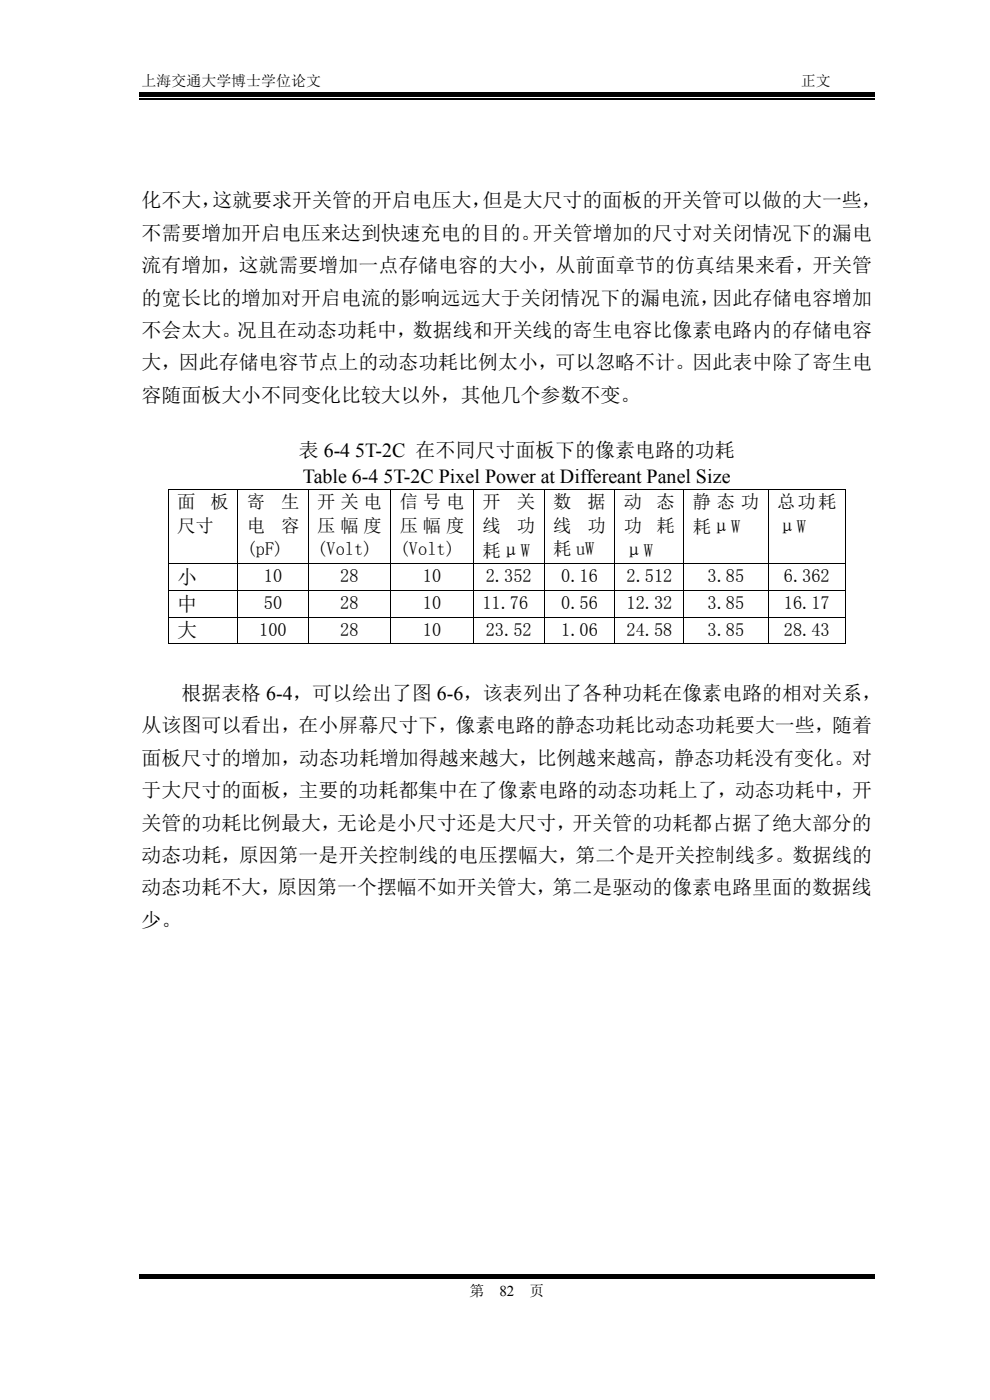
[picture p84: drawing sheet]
<svg xmlns="http://www.w3.org/2000/svg" width="210mm" height="297mm" viewBox="0 0 210 297" stroke-linecap="round" stroke-linejoin="round" font-family="sans-serif">
<defs><g id="words">
<g font-size="4.2">
<text x="30" y="43.9">化不大，</text>
<text x="45.1" y="43.9">这就要求开关管的开启电压大，但是大尺寸的面板的开关管可以做的大一些，</text>
<text x="30" y="50.8">不需要增加开启电压来达到快速充电的目的。开关管增加的尺寸对关闭情况下的漏电</text>
<text x="30" y="57.7">流有增加，这就需要增加一点存储电容的大小，从前面章节的仿真结果来看，开关管</text>
<text x="30" y="64.6">的宽长比的增加对开启电流的影响远远大于关闭情况下的漏电流，因此存储电容增加</text>
<text x="30" y="71.5">不会太大。况且在动态功耗中，数据线和开关线的寄生电容比像素电路内的存储电容</text>
<text x="30" y="78.4">大，因此存储电容节点上的动态功耗比例太小，可以忽略不计。因此表中除了寄生电</text>
<text x="30" y="85.2">容随面板大小不同变化比较大以外，其他几个参数不变。</text>
<text x="63.4" y="96.9">表 6-4</text>
<text x="75.4" y="96.9">5T-2C 在不同尺寸面板下的像素电路的功耗</text>
<text x="64.3" y="102.4">Table 6-4</text>
<text x="81.3" y="102.4">5T-2C Pixel Power at Differeant Panel Size</text>
<text x="164.8" y="113.1">μW</text>
<text x="132.4" y="118.2">μW</text>
<text x="37.6" y="123.8">小</text>
<text x="37.6" y="129.6">中</text>
<text x="37.6" y="135.2">大</text>
<text x="38.5" y="148.5">根据表格 6-4，可以绘出了图 6-6，该表列出了各种功耗在像素电路的相对关系，</text>
<text x="30" y="155.4">从该图可以看出，在小屏幕尺寸下，像素电路的静态功耗比动态功耗要大一些，随着</text>
<text x="30" y="162.2">面板尺寸的增加，动态功耗增加得越来越大，比例越来越高，静态功耗没有变化。对</text>
<text x="30" y="169.1">于大尺寸的面板，主要的功耗都集中在了像素电路的动态功耗上了，动态功耗中，开</text>
<text x="30" y="176">关管的功耗比例最大，无论是小尺寸还是大尺寸，开关管的功耗都占据了绝大部分的</text>
<text x="30" y="182.9">动态功耗，原因第一是开关控制线的电压摆幅大，第二个是开关控制线多。数据线的</text>
<text x="30" y="189.8">动态功耗不大，原因第一个摆幅不如开关管大，第二是驱动的像素电路里面的数据线</text>
<text x="30" y="196.7">少。</text>
</g>
<g font-size="3.9">
<text x="37.6" y="107.8">面</text>
<text x="44.7" y="107.8">板</text>
<text x="52.3" y="107.8">寄</text>
<text x="59.7" y="107.8">生</text>
<text x="67.3" y="107.8">开 关 电</text>
<text x="84.8" y="107.8">信 号 电</text>
<text x="102.3" y="107.8">开</text>
<text x="109.7" y="107.8">关</text>
<text x="117.3" y="107.8">数</text>
<text x="124.7" y="107.8">据</text>
<text x="132.4" y="107.8">动</text>
<text x="139.3" y="107.8">态</text>
<text x="147" y="107.8">静 态 功</text>
<text x="164.8" y="107.8">总功耗</text>
<text x="37.6" y="112.8">尺寸</text>
<text x="52.3" y="112.8">电</text>
<text x="59.7" y="112.8">容</text>
<text x="67.3" y="112.8">压 幅 度</text>
<text x="84.8" y="112.8">压 幅 度</text>
<text x="102.3" y="112.8">线</text>
<text x="109.7" y="112.8">功</text>
<text x="117.3" y="112.8">线</text>
<text x="124.7" y="112.8">功</text>
<text x="132.4" y="112.8">功</text>
<text x="139.3" y="112.8">耗</text>
<text x="147" y="113.1">耗μW</text>
<text x="52.3" y="117.8">(pF)</text>
<text x="67.3" y="117.8">(Volt)</text>
<text x="84.8" y="117.8">(Volt)</text>
<text x="102.3" y="118.2">耗μW</text>
<text x="117.3" y="117.8">耗 uW</text>
<text x="56" y="123.5">10</text>
<text x="72.2" y="123.5">28</text>
<text x="89.7" y="123.5">10</text>
<text x="103.1" y="123.5">2.352</text>
<text x="119.1" y="123.5">0.16</text>
<text x="132.9" y="123.5">2.512</text>
<text x="150.1" y="123.5">3.85</text>
<text x="166.3" y="123.5">6.362</text>
<text x="56" y="129.2">50</text>
<text x="72.2" y="129.2">28</text>
<text x="89.7" y="129.2">10</text>
<text x="102.3" y="129.2">11.76</text>
<text x="119.1" y="129.2">0.56</text>
<text x="132.9" y="129.2">12.32</text>
<text x="150.1" y="129.2">3.85</text>
<text x="166.3" y="129.2">16.17</text>
<text x="55" y="134.9">100</text>
<text x="72.2" y="134.9">28</text>
<text x="89.7" y="134.9">10</text>
<text x="103.1" y="134.9">23.52</text>
<text x="119.1" y="134.9">1.06</text>
<text x="132.9" y="134.9">24.58</text>
<text x="150.1" y="134.9">3.85</text>
<text x="166.3" y="134.9">28.43</text>
</g>
<g font-size="3.2">
<text x="30" y="18.2">上海交通大学博士学位论文</text>
<text x="169.9" y="18.2">正文</text>
<text x="99.6" y="274.9">第</text>
<text x="106" y="274.9">82</text>
<text x="112.3" y="274.9">页</text>
</g>
</g></defs>
<path d="M29.5 21h156M29.5 271.2h156" fill="none" stroke="#000" stroke-width=".25"/>
<g fill="#000">
<path d="M29.5 19.5h156v1.1h-156z" fill-rule="evenodd"/>
<path d="M35.6 103.7h.2v.2h-.2z" fill-rule="evenodd"/>
<path d="M35.6 103.7h.2v.2h-.2z" fill-rule="evenodd"/>
<path d="M35.6 119.4h.2v.2h-.2z" fill-rule="evenodd"/>
<path d="M50.3 103.7h.2v.2h-.2z" fill-rule="evenodd"/>
<path d="M50.3 119.4h.2v.2h-.2z" fill-rule="evenodd"/>
<path d="M65.3 103.7h.2v.2h-.2z" fill-rule="evenodd"/>
<path d="M65.3 119.4h.2v.2h-.2z" fill-rule="evenodd"/>
<path d="M82.8 103.7h.2v.2h-.2z" fill-rule="evenodd"/>
<path d="M82.8 119.4h.2v.2h-.2z" fill-rule="evenodd"/>
<path d="M100.3 103.7h.2v.2h-.2z" fill-rule="evenodd"/>
<path d="M100.3 119.4h.2v.2h-.2z" fill-rule="evenodd"/>
<path d="M115.3 103.7h.2v.2h-.2z" fill-rule="evenodd"/>
<path d="M115.3 119.4h.2v.2h-.2z" fill-rule="evenodd"/>
<path d="M130.4 103.7h.1v.2h-.1z" fill-rule="evenodd"/>
<path d="M130.4 119.4h.1v.2h-.1z" fill-rule="evenodd"/>
<path d="M145 103.7h.1v.2h-.1z" fill-rule="evenodd"/>
<path d="M145 119.4h.1v.2h-.1z" fill-rule="evenodd"/>
<path d="M162.8 103.7h.2v.2h-.2z" fill-rule="evenodd"/>
<path d="M162.8 119.4h.2v.2h-.2z" fill-rule="evenodd"/>
<path d="M179.3 103.7h.1v.2h-.1z" fill-rule="evenodd"/>
<path d="M179.3 103.7h.1v.2h-.1z" fill-rule="evenodd"/>
<path d="M179.3 119.4h.1v.2h-.1z" fill-rule="evenodd"/>
<path d="M35.6 125.1h.2v.2h-.2z" fill-rule="evenodd"/>
<path d="M35.6 130.8h.2v.2h-.2z" fill-rule="evenodd"/>
<path d="M35.6 136.5h.2v.2h-.2z" fill-rule="evenodd"/>
<path d="M35.6 136.5h.2v.2h-.2z" fill-rule="evenodd"/>
<path d="M50.3 125.1h.2v.2h-.2z" fill-rule="evenodd"/>
<path d="M50.3 130.8h.2v.2h-.2z" fill-rule="evenodd"/>
<path d="M50.3 136.5h.2v.2h-.2z" fill-rule="evenodd"/>
<path d="M65.3 125.1h.2v.2h-.2z" fill-rule="evenodd"/>
<path d="M65.3 130.8h.2v.2h-.2z" fill-rule="evenodd"/>
<path d="M65.3 136.5h.2v.2h-.2z" fill-rule="evenodd"/>
<path d="M82.8 125.1h.2v.2h-.2z" fill-rule="evenodd"/>
<path d="M82.8 130.8h.2v.2h-.2z" fill-rule="evenodd"/>
<path d="M82.8 136.5h.2v.2h-.2z" fill-rule="evenodd"/>
<path d="M100.3 125.1h.2v.2h-.2z" fill-rule="evenodd"/>
<path d="M100.3 130.8h.2v.2h-.2z" fill-rule="evenodd"/>
<path d="M100.3 136.5h.2v.2h-.2z" fill-rule="evenodd"/>
<path d="M115.3 125.1h.2v.2h-.2z" fill-rule="evenodd"/>
<path d="M115.3 130.8h.2v.2h-.2z" fill-rule="evenodd"/>
<path d="M115.3 136.5h.2v.2h-.2z" fill-rule="evenodd"/>
<path d="M130.4 125.1h.1v.2h-.1z" fill-rule="evenodd"/>
<path d="M130.4 130.8h.1v.2h-.1z" fill-rule="evenodd"/>
<path d="M130.4 136.5h.1v.2h-.1z" fill-rule="evenodd"/>
<path d="M145 125.1h.1v.2h-.1z" fill-rule="evenodd"/>
<path d="M145 130.8h.1v.2h-.1z" fill-rule="evenodd"/>
<path d="M145 136.5h.1v.2h-.1z" fill-rule="evenodd"/>
<path d="M162.8 125.1h.2v.2h-.2z" fill-rule="evenodd"/>
<path d="M162.8 130.8h.2v.2h-.2z" fill-rule="evenodd"/>
<path d="M162.8 136.5h.2v.2h-.2z" fill-rule="evenodd"/>
<path d="M179.3 125.1h.1v.2h-.1z" fill-rule="evenodd"/>
<path d="M179.3 130.8h.1v.2h-.1z" fill-rule="evenodd"/>
<path d="M179.3 136.5h.1v.2h-.1z" fill-rule="evenodd"/>
<path d="M179.3 136.5h.1v.2h-.1z" fill-rule="evenodd"/>
<path d="M29.5 270.2h156v.6h-156z" fill-rule="evenodd"/>
</g>
<g fill="none" stroke="#000" stroke-width=".21">
<path d="M35.7 103.9v15.5M35.7 119.6v5.5M35.8 103.8h14.5M35.8 119.5h14.5M50.4 103.9v15.5M50.4 119.6v5.5M50.5 103.8h14.8M50.5 119.5h14.8M65.4 103.9v15.5M65.4 119.6v5.5M65.5 103.8h17.3M65.5 119.5h17.3"/>
<path d="M82.9 103.9v15.5M82.9 119.6v5.5M83 103.8h17.3M83 119.5h17.3M100.4 103.9v15.5M100.4 119.6v5.5M100.5 103.8h14.8M100.5 119.5h14.8M115.4 103.9v15.5M115.4 119.6v5.5M115.5 103.8h14.9M115.5 119.5h14.9"/>
<path d="M130.5 103.9v15.5M130.5 119.6v5.5M130.5 103.8h14.5M130.5 119.5h14.5M145.1 103.9v15.5M145.1 119.6v5.5M145.1 103.8h17.7M145.1 119.5h17.7M162.9 103.9v15.5M162.9 119.6v5.5M163 103.8h16.3M163 119.5h16.3"/>
<path d="M179.4 103.9v15.5M179.4 119.6v5.5M35.7 125.3v5.5M35.7 131v5.5M35.8 125.2h14.5M35.8 130.9h14.5M35.8 136.6h14.5M50.4 125.3v5.5M50.4 131v5.5M50.5 125.2h14.8M50.5 130.9h14.8M50.5 136.6h14.8"/>
<path d="M65.4 125.3v5.5M65.4 131v5.5M65.5 125.2h17.3M65.5 130.9h17.3M65.5 136.6h17.3M82.9 125.3v5.5M82.9 131v5.5M83 125.2h17.3M83 130.9h17.3M83 136.6h17.3M100.4 125.3v5.5M100.4 131v5.5"/>
<path d="M100.5 125.2h14.8M100.5 130.9h14.8M100.5 136.6h14.8M115.4 125.3v5.5M115.4 131v5.5M115.5 125.2h14.9M115.5 130.9h14.9M115.5 136.6h14.9M130.5 125.3v5.5M130.5 131v5.5M130.5 125.2h14.5M130.5 130.9h14.5"/>
<path d="M130.5 136.6h14.5M145.1 125.3v5.5M145.1 131v5.5M145.1 125.2h17.7M145.1 130.9h17.7M145.1 136.6h17.7M162.9 125.3v5.5M162.9 131v5.5M163 125.2h16.3M163 130.9h16.3M163 136.6h16.3M179.4 125.3v5.5"/>
<path d="M179.4 131v5.5"/>
</g>
<use href="#words"/>
</svg>
